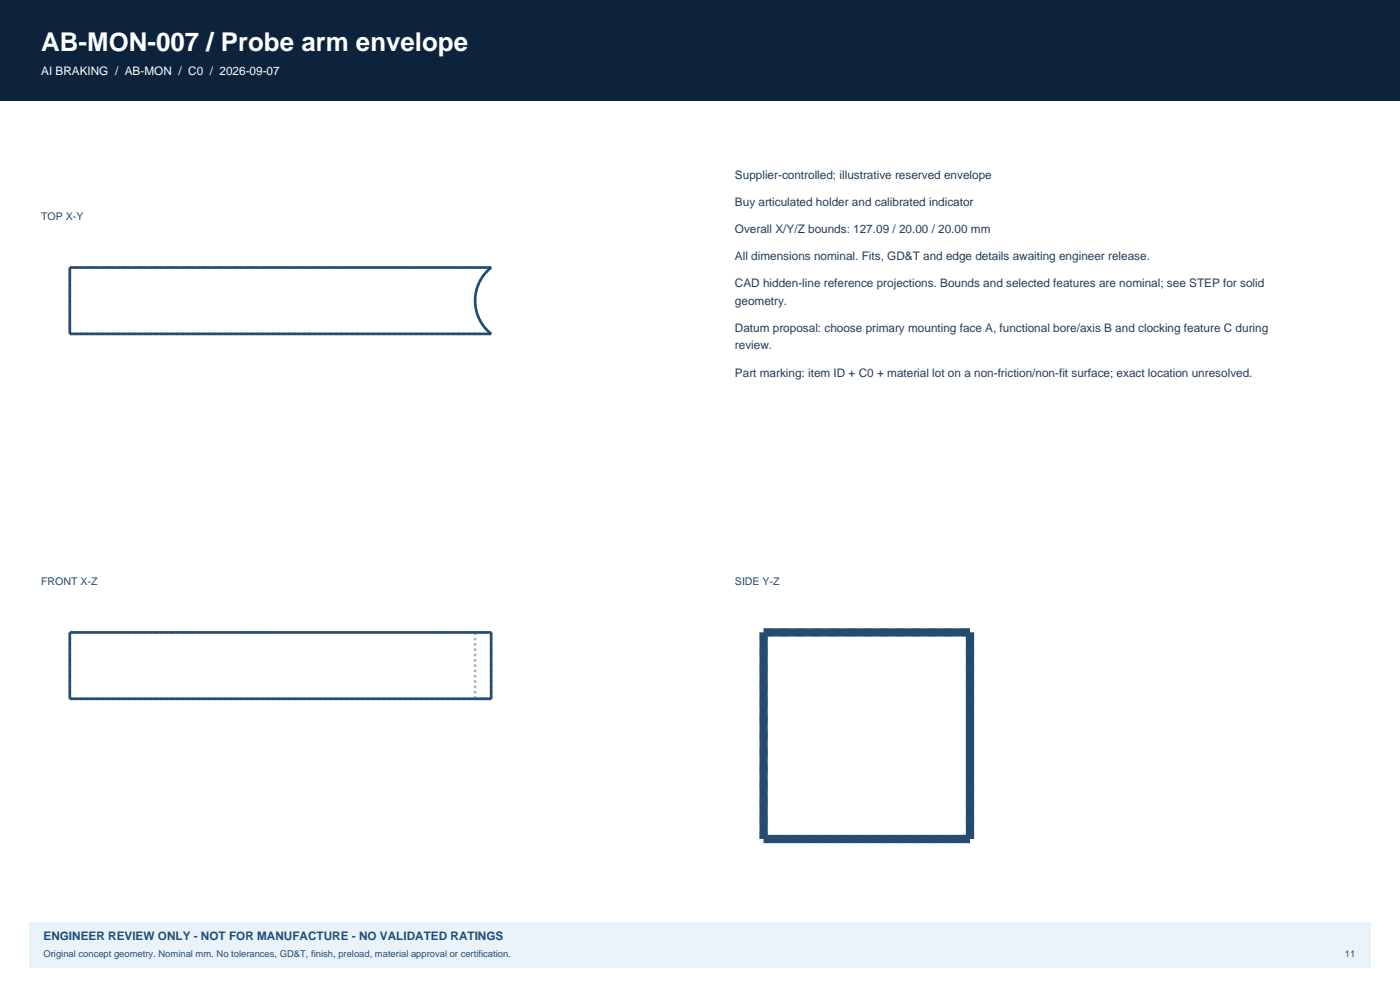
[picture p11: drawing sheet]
<svg xmlns="http://www.w3.org/2000/svg" width="420mm" height="297mm" viewBox="0 0 420 297" stroke-linecap="round" stroke-linejoin="round" font-family="sans-serif">
<defs><g id="words">
<text font-size="7.8" fill="#fff" x="12.3" y="15.2">AB-MON-007 / Probe arm envelope</text>
<text font-size="3.5" fill="#fff" x="12.3" y="22.6">AI BRAKING / AB-MON / C0 / 2026-09-07</text>
<g font-size="3.5" fill="#243e57">
<text x="220.5" y="53.6">Supplier-controlled; illustrative reserved envelope</text>
<text x="220.5" y="61.7">Buy articulated holder and calibrated indicator</text>
<text x="220.5" y="69.8">Overall X/Y/Z bounds: 127.09 / 20.00 / 20.00 mm</text>
<text x="220.5" y="77.9">All dimensions nominal. Fits, GD&amp;T and edge details awaiting engineer release.</text>
<text x="220.5" y="86">CAD hidden-line reference projections. Bounds and selected features are nominal; see STEP for solid</text>
<text x="220.5" y="91.3">geometry.</text>
<text x="220.5" y="99.4">Datum proposal: choose primary mounting face A, functional bore/axis B and clocking feature C during</text>
<text x="220.5" y="104.7">review.</text>
<text x="220.5" y="112.9">Part marking: item ID + C0 + material lot on a non-friction/non-fit surface; exact location unresolved.</text>
</g>
<text font-size="3.5" fill="#1b4e80" x="13.1" y="281.8">ENGINEER REVIEW ONLY - NOT FOR MANUFACTURE - NO VALIDATED RATINGS</text>
<g font-size="3.2" fill="#254c6e">
<text x="12.3" y="65.9">TOP X-Y</text>
<text x="12.3" y="175.3">FRONT X-Z</text>
<text x="220.5" y="175.3">SIDE Y-Z</text>
</g>
<g font-size="2.8" fill="#1b4e80">
<text x="13.1" y="286.8">Original concept geometry. Nominal mm. No tolerances, GD&amp;T, finish, preload, material approval or certification.</text>
<text x="403.5" y="286.8">11</text>
</g>
</g></defs>
<path d="M0 0h420v30h-420z" fill-rule="evenodd" fill="#0d233b"/>
<path d="M8.8 276.2h402.4v13.7h-402.4z" fill-rule="evenodd" fill="#eaf3fa"/>
<g fill="none" stroke="#a5bccd" stroke-width=".8" stroke-dasharray=".8 .8" stroke-linecap="butt">
<path d="M20.9 80.2h126.5M20.9 100.1v-19.9M20.9 100.1h126.5M147.4 100.1a12.7 12.7 0 0 1 0-19.9M20.9 189.5h126.5M142.5 189.5h4.9M142.5 189.5v19.9M147.4 189.5h-4.9M147.4 189.5v19.9M20.9 209.4v-19.9M20.9 209.4h126.5M142.5 209.4h4.9"/>
<path d="M147.4 209.4h-4.9"/>
</g>
<path d="M20.9 80.2h126.5a12.7 12.7 0 0 0 0 19.9h-126.5zM20.9 189.5h126.5v19.9h-126.5z" fill="none" stroke="#254c6e" stroke-width=".8" stroke-linecap="butt"/>
<path d="M229.1 189.5h61.9M229.1 251.4v-61.9M229.1 251.4h61.9M291 251.4v-61.9" fill="none" stroke="#a5bccd" stroke-width="2.5" stroke-dasharray="2.5 2.5" stroke-linecap="butt"/>
<path d="M229.1 189.5h61.9v61.9h-61.9z" fill="none" stroke="#254c6e" stroke-width="2.5" stroke-linecap="butt"/>
<use href="#words"/>
</svg>
